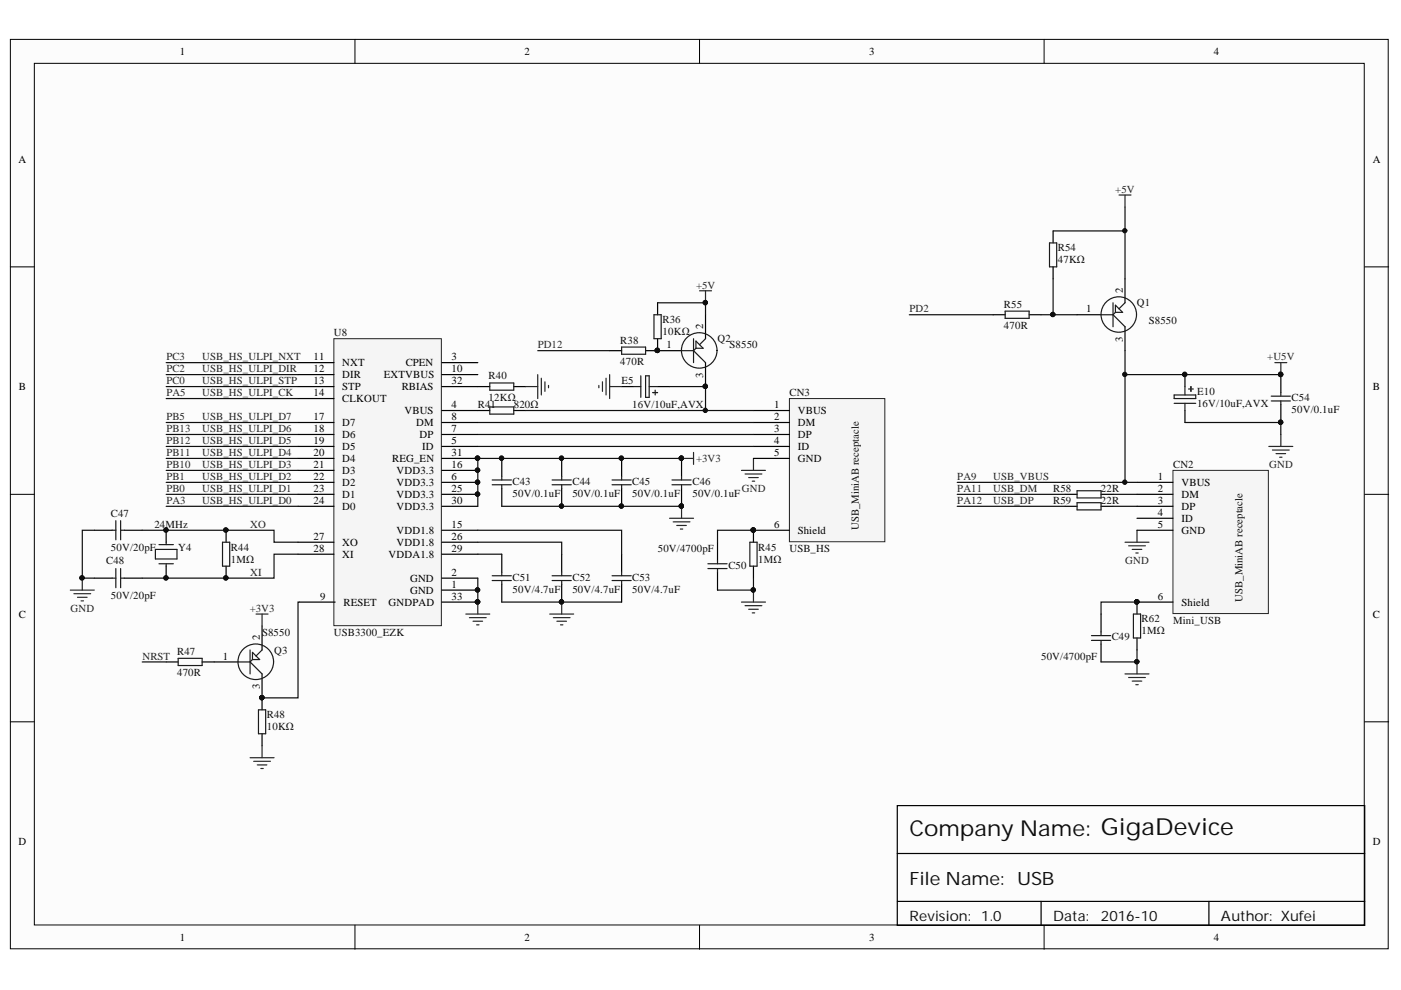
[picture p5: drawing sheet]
<svg xmlns="http://www.w3.org/2000/svg" width="297mm" height="210mm" viewBox="0 0 297 210" stroke-linecap="round" stroke-linejoin="round" font-family="sans-serif">
<defs><g id="words">
<text font-size="4.6" fill="#0e0e0e" x="192.8" y="177.2">Company Name: GigaDevice</text>
<text font-size="3.9" fill="#0e0e0e" x="192.8" y="187.6">File Name: USB</text>
<g font-size="3" fill="#0e0e0e">
<text x="192.8" y="195.4">Revision:</text>
<text x="208" y="195.4">1.0</text>
<text x="223.3" y="195.4">Data:</text>
<text x="233.4" y="195.4">2016-10</text>
<text x="258.9" y="195.4">Author: Xufei</text>
</g>
<g font-size="2.3">
<text x="38.1" y="11.7">1</text>
<text x="111.2" y="11.7">2</text>
<text x="184.3" y="11.7">3</text>
<text x="257.4" y="11.7">4</text>
<text x="3.9" y="34.5">A</text>
<text x="291.1" y="34.5">A</text>
<text x="238.1" y="62.2" transform="rotate(-90 238.1 62.2)">2</text>
<text x="149.1" y="69.8" transform="rotate(-90 149.1 69.8)">2</text>
<text x="230.3" y="66.2">1</text>
<text x="66.5" y="76.4">11</text>
<text x="72.6" y="77.7">NXT</text>
<text x="86" y="77.7">CPEN</text>
<text x="95.7" y="76.4">3</text>
<text x="141.3" y="73.9">1</text>
<text x="238.1" y="72.4" transform="rotate(-90 238.1 72.4)">3</text>
<text x="4" y="82.7">B</text>
<text x="66.5" y="78.9">12</text>
<text x="66.5" y="81.5">13</text>
<text x="66.5" y="84">14</text>
<text x="72.6" y="80.2">DIR</text>
<text x="72.6" y="82.7">STP</text>
<text x="81.4" y="80.2">EXTVBUS</text>
<text x="85.2" y="82.7">RBIAS</text>
<text x="95.7" y="78.9">10</text>
<text x="95.7" y="81.5">32</text>
<text x="149.1" y="80.1" transform="rotate(-90 149.1 80.1)">3</text>
<text x="291.1" y="82.7">B</text>
<text x="66.5" y="89.1">17</text>
<text x="72.6" y="85.3">CLKOUT</text>
<text x="85.8" y="87.8">VBUS</text>
<text x="95.7" y="86.5">4</text>
<text x="95.7" y="89.1">8</text>
<text x="164.2" y="86.5">1</text>
<text x="164.2" y="89.1">2</text>
<text x="169.1" y="87.8">VBUS</text>
<text x="66.5" y="91.6">18</text>
<text x="66.5" y="94.1">19</text>
<text x="72.6" y="90.3">D7</text>
<text x="72.6" y="92.9">D6</text>
<text x="72.6" y="95.4">D5</text>
<text x="88.2" y="90.3">DM</text>
<text x="89" y="92.9">DP</text>
<text x="89.5" y="95.4">ID</text>
<text x="95.7" y="91.6">7</text>
<text x="95.7" y="94.1">5</text>
<text x="164.2" y="91.6">3</text>
<text x="164.2" y="94.1">4</text>
<text x="169.1" y="90.3">DM</text>
<text x="169.1" y="92.9">DP</text>
<text x="169.1" y="95.4">ID</text>
<text x="66.5" y="96.7">20</text>
<text x="66.5" y="99.2">21</text>
<text x="66.5" y="101.7">22</text>
<text x="72.6" y="97.9">D4</text>
<text x="72.6" y="100.5">D3</text>
<text x="83.1" y="97.9">REG_EN</text>
<text x="84.1" y="100.5">VDD3.3</text>
<text x="95.7" y="96.7">31</text>
<text x="95.7" y="99.2">16</text>
<text x="95.7" y="101.7">6</text>
<text x="164.2" y="96.7">5</text>
<text x="169.1" y="97.9">GND</text>
<text x="245.5" y="101.7">1</text>
<text x="66.5" y="104.4">23</text>
<text x="66.5" y="106.9">24</text>
<text x="72.6" y="103">D2</text>
<text x="72.6" y="105.6">D1</text>
<text x="84.1" y="103">VDD3.3</text>
<text x="84.1" y="105.6">VDD3.3</text>
<text x="95.7" y="104.4">25</text>
<text x="95.7" y="106.9">30</text>
<text x="245.5" y="104.4">2</text>
<text x="245.5" y="106.9">3</text>
<text x="250.5" y="103">VBUS</text>
<text x="250.5" y="105.6">DM</text>
<text x="72.6" y="108.2">D0</text>
<text x="84.1" y="108.2">VDD3.3</text>
<text x="84.1" y="113.2">VDD1.8</text>
<text x="95.7" y="112">15</text>
<text x="164.2" y="112">6</text>
<text x="169.1" y="113.2">Shield</text>
<text x="245.5" y="109.4">4</text>
<text x="245.5" y="112">5</text>
<text x="250.5" y="108.2">DP</text>
<text x="250.5" y="110.7">ID</text>
<text x="250.5" y="113.2">GND</text>
<text x="66.5" y="114.5">27</text>
<text x="66.5" y="117">28</text>
<text x="72.6" y="115.8">XO</text>
<text x="72.6" y="118.3">XI</text>
<text x="82.4" y="118.3">VDDA1.8</text>
<text x="84.1" y="115.8">VDD1.8</text>
<text x="95.7" y="114.5">26</text>
<text x="95.7" y="117">29</text>
<text x="86.9" y="123.4">GND</text>
<text x="86.9" y="125.9">GND</text>
<text x="95.7" y="122.1">2</text>
<text x="95.7" y="124.6">1</text>
<text x="4" y="131">C</text>
<text x="67.9" y="127.2">9</text>
<text x="72.8" y="128.4">RESET</text>
<text x="82.4" y="128.4">GNDPAD</text>
<text x="95.7" y="127.2">33</text>
<text x="245.5" y="127.2">6</text>
<text x="250.5" y="128.4">Shield</text>
<text x="291.1" y="131">C</text>
<text x="55.1" y="135.8" transform="rotate(-90 55.1 135.8)">2</text>
<text x="47.3" y="139.8">1</text>
<text x="55.1" y="146.1" transform="rotate(-90 55.1 146.1)">3</text>
<text x="3.9" y="179.2">D</text>
<text x="291.1" y="179.2">D</text>
<text x="38.1" y="199.5">1</text>
<text x="111.2" y="199.5">2</text>
<text x="184.3" y="199.5">3</text>
<text x="257.4" y="199.5">4</text>
</g>
<g font-size="2.3" fill="#262626">
<text x="236.5" y="40.8">+5V</text>
<text x="147.6" y="61.2">+5V</text>
<text x="192.8" y="66.2">PD2</text>
<text x="35.3" y="76.4">PC3</text>
<text x="42.9" y="76.4">USB_HS_ULPI_NXT</text>
<text x="114" y="73.9">PD12</text>
<text x="268.7" y="76.4">+U5V</text>
<text x="35.3" y="84">PA5</text>
<text x="35.3" y="78.9">PC2</text>
<text x="35.3" y="81.5">PC0</text>
<text x="42.9" y="78.9">USB_HS_ULPI_DIR</text>
<text x="42.9" y="81.5">USB_HS_ULPI_STP</text>
<text x="42.9" y="84">USB_HS_ULPI_CK</text>
<text x="35.3" y="89.1">PB5</text>
<text x="42.9" y="89.1">USB_HS_ULPI_D7</text>
<text x="35.3" y="91.6">PB13</text>
<text x="35.3" y="94.1">PB12</text>
<text x="42.9" y="91.6">USB_HS_ULPI_D6</text>
<text x="42.9" y="94.1">USB_HS_ULPI_D5</text>
<text x="35.3" y="101.7">PB1</text>
<text x="35.3" y="96.7">PB11</text>
<text x="35.3" y="99.2">PB10</text>
<text x="42.9" y="96.7">USB_HS_ULPI_D4</text>
<text x="42.9" y="99.2">USB_HS_ULPI_D3</text>
<text x="42.9" y="101.7">USB_HS_ULPI_D2</text>
<text x="147.6" y="97.9">+3V3</text>
<text x="203" y="101.7">PA9</text>
<text x="210.6" y="101.7">USB_VBUS</text>
<text x="269.1" y="99.2">GND</text>
<text x="35.3" y="104.4">PB0</text>
<text x="35.3" y="106.9">PA3</text>
<text x="42.9" y="104.4">USB_HS_ULPI_D1</text>
<text x="42.9" y="106.9">USB_HS_ULPI_D0</text>
<text x="157.3" y="104.4">GND</text>
<text x="203" y="104.4">PA11</text>
<text x="203" y="106.9">PA12</text>
<text x="210.6" y="104.4">USB_DM</text>
<text x="210.6" y="106.9">USB_DP</text>
<text x="53" y="112">XO</text>
<text x="238.6" y="119.6">GND</text>
<text x="53" y="122.1">XI</text>
<text x="15" y="129.7">GND</text>
<text x="52.9" y="129.7">+3V3</text>
<text x="30.2" y="139.8">NRST</text>
</g>
<g font-size="2.3" fill="#0e0e0e">
<text x="224.3" y="53.3">R54</text>
<text x="224.3" y="55.9">47KΩ</text>
<text x="212.9" y="65.2">R55</text>
<text x="241" y="65">Q1</text>
<text x="70.8" y="71.3">U8</text>
<text x="140.5" y="68.5">R36</text>
<text x="140.5" y="71.1">10KΩ</text>
<text x="212.9" y="69.8">470R</text>
<text x="243.6" y="68.8">S8550</text>
<text x="131.5" y="72.8">R38</text>
<text x="131.5" y="77.4">470R</text>
<text x="152.1" y="72.6">Q2</text>
<text x="154.7" y="73.9">S8550</text>
<text x="103.6" y="80.4">R40</text>
<text x="131.8" y="81.5">E5</text>
<text x="167.4" y="84">CN3</text>
<text x="253.8" y="83.7">E10</text>
<text x="101.3" y="86.5">R41</text>
<text x="103.6" y="85">12KΩ</text>
<text x="108.9" y="86.5">820Ω</text>
<text x="134" y="86.5">16V/10uF,AVX</text>
<text x="253.8" y="86.3">16V/10uF,AVX</text>
<text x="273.8" y="85">C54</text>
<text x="273.8" y="87.5">50V/0.1uF</text>
<text x="248.7" y="99.2">CN2</text>
<text x="108.7" y="102.7">C43</text>
<text x="108.7" y="105.4">50V/0.1uF</text>
<text x="121.4" y="102.7">C44</text>
<text x="121.4" y="105.4">50V/0.1uF</text>
<text x="134" y="102.7">C45</text>
<text x="134" y="105.4">50V/0.1uF</text>
<text x="146.8" y="102.7">C46</text>
<text x="146.8" y="105.4">50V/0.1uF</text>
<text x="223.3" y="104.4">R58</text>
<text x="223.3" y="106.9">R59</text>
<text x="233.4" y="104.4">22R</text>
<text x="233.4" y="106.9">22R</text>
<text x="23.5" y="109.7">C47</text>
<text x="32.7" y="112">24MHz</text>
<text x="182.1" y="112.5" transform="rotate(-90 182.1 112.5)">USB_MiniAB receptacle</text>
<text x="22.5" y="119.6">C48</text>
<text x="23.5" y="116.8">50V/20pF</text>
<text x="37.8" y="116.8">Y4</text>
<text x="49" y="116.8">R44</text>
<text x="49" y="119.3">1MΩ</text>
<text x="139.5" y="117">50V/4700pF</text>
<text x="160.8" y="116.8">R45</text>
<text x="160.8" y="119.3">1MΩ</text>
<text x="167.4" y="117">USB_HS</text>
<text x="108.7" y="123.1">C51</text>
<text x="108.7" y="125.6">50V/4.7uF</text>
<text x="121.4" y="123.1">C52</text>
<text x="121.4" y="125.6">50V/4.7uF</text>
<text x="134" y="123.1">C53</text>
<text x="134" y="125.6">50V/4.7uF</text>
<text x="154.4" y="120.6">C50</text>
<text x="23.5" y="126.9">50V/20pF</text>
<text x="242" y="132">R62</text>
<text x="263.4" y="127.7" transform="rotate(-90 263.4 127.7)">USB_MiniAB receptacle</text>
<text x="55.6" y="134.8">S8550</text>
<text x="70.8" y="134.8">USB3300_EZK</text>
<text x="235.7" y="135.8">C49</text>
<text x="242" y="134.5">1MΩ</text>
<text x="248.7" y="132.2">Mini_USB</text>
<text x="37.5" y="138.8">R47</text>
<text x="37.5" y="143.4">470R</text>
<text x="58.1" y="138.6">Q3</text>
<text x="220.7" y="139.8">50V/4700pF</text>
<text x="56.6" y="152.3">R48</text>
<text x="56.6" y="154.8">10KΩ</text>
</g>
</g></defs>
<g fill="#fcfcfc" stroke="#000" stroke-width=".21">
<path d="M2.2 8.4h292.1v192.8h-292.1z"/>
<path d="M7.3 13.4h281.9v182.7h-281.9z"/>
</g>
<path d="M75.3 8.4v5M148.3 8.4v5M221.4 8.4v5M2.2 56.6h5.1M289.3 56.6h5.1M2.2 104.8h5.1M289.3 104.8h5.1M2.2 153h5.1M289.3 153h5.1M75.3 196.2v5.1M148.3 196.2v5.1M221.4 196.2v5.1" fill="none" stroke="#000" stroke-width=".21"/>
<g fill="none" stroke="#000" stroke-width=".25">
<path d="M223.3 49v2.5M223.3 56.6v2.5M238.5 59.1v5.1M210.6 66.7h2.5M218.2 66.7h2.5M228.4 66.7h5M238.5 69.3v5M251.2 79.4v2.6M271.6 79.4v3.8M251.2 87v2.6M271.6 85.8v3.8M225.8 104.8h2.6"/>
<path d="M225.8 107.3h2.6M233.4 104.8h2.6M233.4 107.3h2.6M233.4 130.2v3.8M233.4 136.5v3.8M241.1 127.7v2.5M241.1 135.3v2.5M190.2 170.8h99.1v25.4h-99.1zM190.2 181h99.1M190.2 191.1h99.1M220.7 191.1v5.1M256.3 191.1v5.1"/>
</g>
<g fill="none" stroke="#262626" stroke-width=".25">
<path d="M237.3 41.4h2.5M238.5 41.4v2.5M269 94.7h5.1M269.8 95.4h3.5M270.5 96.2h2.1M271.3 96.9h.5M271.6 92.1v2.6M238.5 115h5.1M239.3 115.7h3.5M240 116.5h2.1M240.8 117.2h.5M241.1 112.4v2.6"/>
<path d="M238.5 142.9h5.1M239.3 143.6h3.5M240 144.4h2.1M240.8 145.2h.5M241.1 140.3v2.6"/>
</g>
<g fill="none" stroke="#1c1c1c" stroke-width=".25">
<path d="M222.5 51.5h1.5v5.1h-1.5zM213.1 66h5.1v1.5h-5.1zM233.4 66.7h2.6M236 66.7l2.5 2.6M236 64.2v5.1M236.5 66.2l-.5 .5M236.5 64.7l1.5 1.5h-1.5zM238.5 64.2l-1.2 1.3M248.9 83.7h4.6v.8h-4.6zM248.9 85.5h4.6M251.2 82v1.7M251.2 85.5v1.5"/>
<path d="M252 82.5h1M252.5 82v1M269.5 85h4.1M269.5 84h4.1M271.6 83.2v.8M271.6 85v.8M228.4 104h5v1.6h-5zM228.4 106.6h5v1.5h-5zM231.4 134.8h4.1M231.4 135.8h4.1M233.4 134v.8M233.4 135.8v.7"/>
<path d="M240.3 130.2h1.5v5.1h-1.5z"/>
<circle cx="237.2" cy="66.7" r="3.8"/>
</g>
<path d="M223.3 59.1v7.6h5.1M223.3 49h15.2M238.5 43.9v15.2M192.8 66.7h17.8M220.7 66.7h2.6M238.5 79.4h33.1M251.2 89.6h20.4v2.5M202.9 104.8h22.9M236 104.8h5.1M236 107.3h5.1M241.1 127.7h-7.7v2.5M241.1 137.8v2.5h-7.7" fill="none" stroke="#0e0e0e" stroke-width=".25"/>
<g fill="#0e0e0e" stroke="#0e0e0e" stroke-width=".21">
<circle cx="223.2" cy="66.7" r=".46"/>
<circle cx="251.2" cy="79.4" r=".46"/>
<circle cx="271.5" cy="79.4" r=".46"/>
<circle cx="271.5" cy="89.5" r=".46"/>
<circle cx="238.5" cy="79.4" r=".46"/>
<circle cx="238.5" cy="48.9" r=".46"/>
<circle cx="241" cy="140.3" r=".46"/>
<circle cx="241" cy="127.6" r=".46"/>
</g>
<path d="M248.7 99.7h20.2v30.4h-20.2z" fill="#f5f5f5" stroke="#262626" stroke-width=".21"/>
<path d="M241.1 102.3h7.6M241.1 104.8h7.6M241.1 107.3h7.6M241.1 109.9h7.6M241.1 112.4h7.6M241.1 127.7h7.6" fill="none" stroke="#000" stroke-width=".25"/>
<g fill="#0e0e0e" stroke="#0e0e0e" stroke-width=".21">
<circle cx="241" cy="127.6" r=".46"/>
<circle cx="271.5" cy="79.4" r=".46"/>
<circle cx="238.5" cy="102.2" r=".46"/>
</g>
<path d="M270.3 76.9h2.5M271.6 76.9v2.5" fill="none" stroke="#262626" stroke-width=".25"/>
<path d="M238.5 74.3v28M202.9 107.3h22.9M202.9 102.3h38.2" fill="none" stroke="#0e0e0e" stroke-width=".25"/>
<path d="M70.8 71.8h22.8v60.9h-22.8z" fill="#f5f5f5" stroke="#262626" stroke-width=".21"/>
<g fill="none" stroke="#000" stroke-width=".25">
<path d="M63.2 76.9h7.6M63.2 79.4h7.6M93.7 76.9h7.6M93.7 79.4h7.6M63.2 82h7.6M63.2 84.5h7.6M63.2 89.6h7.6M63.2 92.1h7.6M63.2 94.7h7.6M63.2 97.2h7.6M63.2 99.7h7.6M93.7 82h7.6"/>
<path d="M93.7 89.6h7.6M93.7 92.1h7.6M93.7 94.7h7.6M93.7 97.2h7.6M93.7 99.7h7.6M93.7 87h7.6M106.4 97.2v3.8M119.1 97.2v3.8M131.8 97.2v3.8M144.5 97.2v3.8M20 112.4h3.8M26.3 112.4h3.9"/>
<path d="M35.2 112.4v2.6M47.9 112.4v2.6M63.2 102.3h7.6M63.2 104.8h7.6M63.2 107.3h7.6M63.2 115h7.6M63.2 117.5h7.6M93.7 102.3h7.6M93.7 104.8h7.6M93.7 107.3h7.6M93.7 115h7.6M93.7 117.5h7.6"/>
<path d="M93.7 112.4h7.6M106.4 103.5v3.8M106.4 117.5v3.8M119.1 103.5v3.8M119.1 117.5v3.8M131.8 103.5v3.8M144.5 103.5v3.8M152.1 115v3.8M159.7 112.4v2.6M20 122.6h3.8M26.3 122.6h3.9M35.2 120v2.6"/>
<path d="M47.9 120v2.6M55.6 132.7v5.1M63.4 127.7h7.7M93.7 127.7h7.6M93.7 122.6h7.6M93.7 125.1h7.6M106.4 123.8v3.9M119.1 123.8v3.9M152.1 121.3v3.8M159.7 120v2.6M35.2 140.3h2.6M42.9 140.3h7.6"/>
<path d="M55.6 142.9v7.6M55.6 155.6v2.5"/>
</g>
<g fill="#0e0e0e" stroke="#0e0e0e" stroke-width=".21">
<circle cx="101.2" cy="97.1" r=".46"/>
<circle cx="101.2" cy="99.7" r=".46"/>
<circle cx="101.2" cy="102.2" r=".47"/>
<circle cx="101.2" cy="104.8" r=".46"/>
<circle cx="101.2" cy="125.1" r=".47"/>
<circle cx="101.2" cy="127.6" r=".46"/>
<circle cx="35.2" cy="122.5" r=".46"/>
<circle cx="35.2" cy="112.4" r=".46"/>
<circle cx="17.4" cy="122.5" r=".46"/>
<circle cx="47.9" cy="122.5" r=".46"/>
<circle cx="47.9" cy="112.4" r=".46"/>
<circle cx="55.5" cy="147.9" r=".46"/>
<circle cx="119" cy="127.6" r=".46"/>
<circle cx="106.3" cy="97.1" r=".46"/>
<circle cx="119" cy="97.1" r=".46"/>
<circle cx="119" cy="107.3" r=".46"/>
<circle cx="131.7" cy="97.1" r=".46"/>
<circle cx="131.7" cy="107.3" r=".46"/>
<circle cx="144.5" cy="97.1" r=".46"/>
<circle cx="144.5" cy="107.3" r=".46"/>
<circle cx="159.7" cy="125.1" r=".46"/>
<circle cx="159.7" cy="112.4" r=".46"/>
</g>
<g fill="none" stroke="#0e0e0e" stroke-width=".25">
<path d="M35.2 76.9h28M35.2 79.4h28M35.2 84.5h28M35.2 82h28M35.2 89.6h28M35.2 92.1h28M35.2 94.7h28M35.2 97.2h28M35.2 99.7h28M144.5 97.2h-43.2v10.1M20 112.4h-2.6v10.2h2.6M30.2 112.4h27.9v2.6h5.1"/>
<path d="M35.2 102.3h28M35.2 104.8h28M35.2 107.3h28M63.2 117.5h-5.1v5.1h-27.9M101.3 117.5h5.1M106.4 107.3h38.1M159.7 112.4h-7.6v2.6M63.4 127.7h-.2v20.3h-7.6M101.3 122.6v5.1M106.4 127.7h25.4M159.7 122.6v2.5h-7.6M30.2 140.3h5"/>
</g>
<g fill="none" stroke="#1c1c1c" stroke-width=".25">
<path d="M23.8 112.4h.8M24.6 110.4v4.1M25.6 112.4h.7M25.6 110.4v4.1M32.9 116.5h4.6v2h-4.6zM33.7 115.5h3.1M33.7 119.5h3.1M35.2 115v.5M35.2 119.5v.5M47.2 115h1.5v5h-1.5zM104.4 102.8h4M104.4 101.8h4"/>
<path d="M106.4 101v.8M106.4 102.8v.7M117.1 102.8h4M117.1 101.8h4M119.1 101v.8M119.1 102.8v.7M129.8 102.8h4M129.8 101.8h4M131.8 101v.8M131.8 102.8v.7M142.5 102.8h4M142.5 101.8h4"/>
<path d="M144.5 101v.8M144.5 102.8v.7M150.1 119.5h4.1M152.1 118.8v.7M159 115h1.5v5h-1.5zM23.8 122.6h.8M24.6 120.5v4.1M25.6 120.5v4.1M25.6 122.6h.7M37.8 139.6h5.1v1.5h-5.1zM53 137.8v5.1M53.5 139.8l-.5 .5"/>
<path d="M53.5 138.3l1.6 1.5h-1.6zM55.6 137.8l-1.3 1.3M104.4 122.1h4M104.4 123.1h4M106.4 121.3v.8M106.4 123.1v.7M117.1 122.1h4M117.1 123.1h4M119.1 121.3v.8M119.1 123.1v.7M150.1 120.5h4.1M152.1 120.5v.8"/>
<path d="M50.5 140.3h2.5M53 140.3l2.6 2.6M54.8 150.5h1.5v5.1h-1.5z"/>
<circle cx="54.2" cy="140.3" r="3.8"/>
</g>
<g fill="none" stroke="#262626" stroke-width=".25">
<path d="M144.5 97.2h2.5M147 95.9v2.6M157.2 99.7h5.1M159.7 97.2v2.5M142 109.9h5M142.7 110.6h3.6M143.5 111.4h2M144.2 112.2h.6M144.5 107.3v2.6M158 100.5h3.5M158.7 101.3h2.1M159.5 102h.5"/>
<path d="M14.9 125.1h5.1M15.7 125.9h3.5M16.4 126.6h2.1M17.2 127.4h.5M17.4 122.6v2.5M54.3 130.2h2.5M55.6 130.2v2.5M98.8 130.2h5M99.5 131h3.6M100.3 131.7h2M101 132.5h.6M101.3 127.7v2.5"/>
<path d="M116.5 130.2h5.1M117.3 131h3.6M118.1 131.7h2M118.8 132.5h.5M119.1 127.7v2.5M157.2 127.7h5.1M158 128.4h3.5M158.7 129.2h2.1M159.5 129.9h.5M159.7 125.1v2.6M55.6 158.1v2.6M53 160.7h5.1"/>
<path d="M53.8 161.4h3.5M54.5 162.2h2.1M55.3 162.9h.5"/>
</g>
<path d="M167.4 84.5h20.2v30.4h-20.2z" fill="#f5f5f5" stroke="#262626" stroke-width=".21"/>
<g fill="none" stroke="#000" stroke-width=".25">
<path d="M129.3 74.3h2.5M136.9 74.3h7.6M139.4 64.2v2.5M139.4 71.8v2.5M149.6 66.7v5.1M149.6 76.9v5.1M101.3 87h2.5M101.3 82h2.5M108.9 87h2.6M108.9 82h2.6M131.8 82h2.5M139.4 82h2.6"/>
<path d="M159.7 87h7.7M159.7 89.6h7.7M159.7 92.1h7.7M159.7 94.7h7.7M159.7 97.2h7.7M131.8 117.5v3.8M159.7 112.4h7.7M131.8 123.8v3.9"/>
</g>
<g fill="#0e0e0e" stroke="#0e0e0e" stroke-width=".21">
<circle cx="159.7" cy="112.4" r=".46"/>
<circle cx="139.4" cy="74.3" r=".46"/>
<circle cx="149.5" cy="81.9" r=".46"/>
<circle cx="149.5" cy="64.2" r=".46"/>
<circle cx="149.5" cy="87" r=".46"/>
</g>
<g fill="none" stroke="#1c1c1c" stroke-width=".25">
<path d="M131.8 73.6h5.1v1.5h-5.1zM135.9 79.7v4.5M136.9 79.7h.7v4.5h-.7zM138.7 66.7h1.5v5.1h-1.5zM144.5 74.3h2.5M147 74.3l2.6 2.6M147 71.8v5.1M147.6 73.8l-.6 .5M147.6 72.3l1.5 1.5h-1.5zM149.6 71.8l-1.3 1.3M103.8 81.2h5.1v1.5h-5.1zM103.8 86.3h5.1v1.5h-5.1z"/>
<path d="M134.3 82h1.6M137.6 82h1.8M138.4 83.2h1M138.9 82.7v1M129.8 122.1h4M129.8 123.1h4M131.8 121.3v.8M131.8 123.1v.7"/>
<circle cx="148.3" cy="74.3" r="3.8"/>
</g>
<path d="M114 74.3h15.3M139.4 64.2h10.2v2.5M101.3 89.6h58.4M101.3 92.1h58.4M101.3 94.7h58.4M111.5 87h48.2M142 82h7.6v5M101.3 115h17.8v2.5M101.3 112.4h30.5v5.1" fill="none" stroke="#0e0e0e" stroke-width=".25"/>
<path d="M114 79.4v5.1M129.3 79.4v5.1M148.3 61.7h2.6M149.6 61.7v2.5M111.5 82h2.5M114.8 80.2v3.5M115.5 80.9v2.1M116.3 81.7v.5M127 81.7v.5M127.7 80.9v2.1M128.5 80.2v3.5M129.3 82h2.5" fill="none" stroke="#262626" stroke-width=".25"/>
<use href="#words"/>
</svg>
